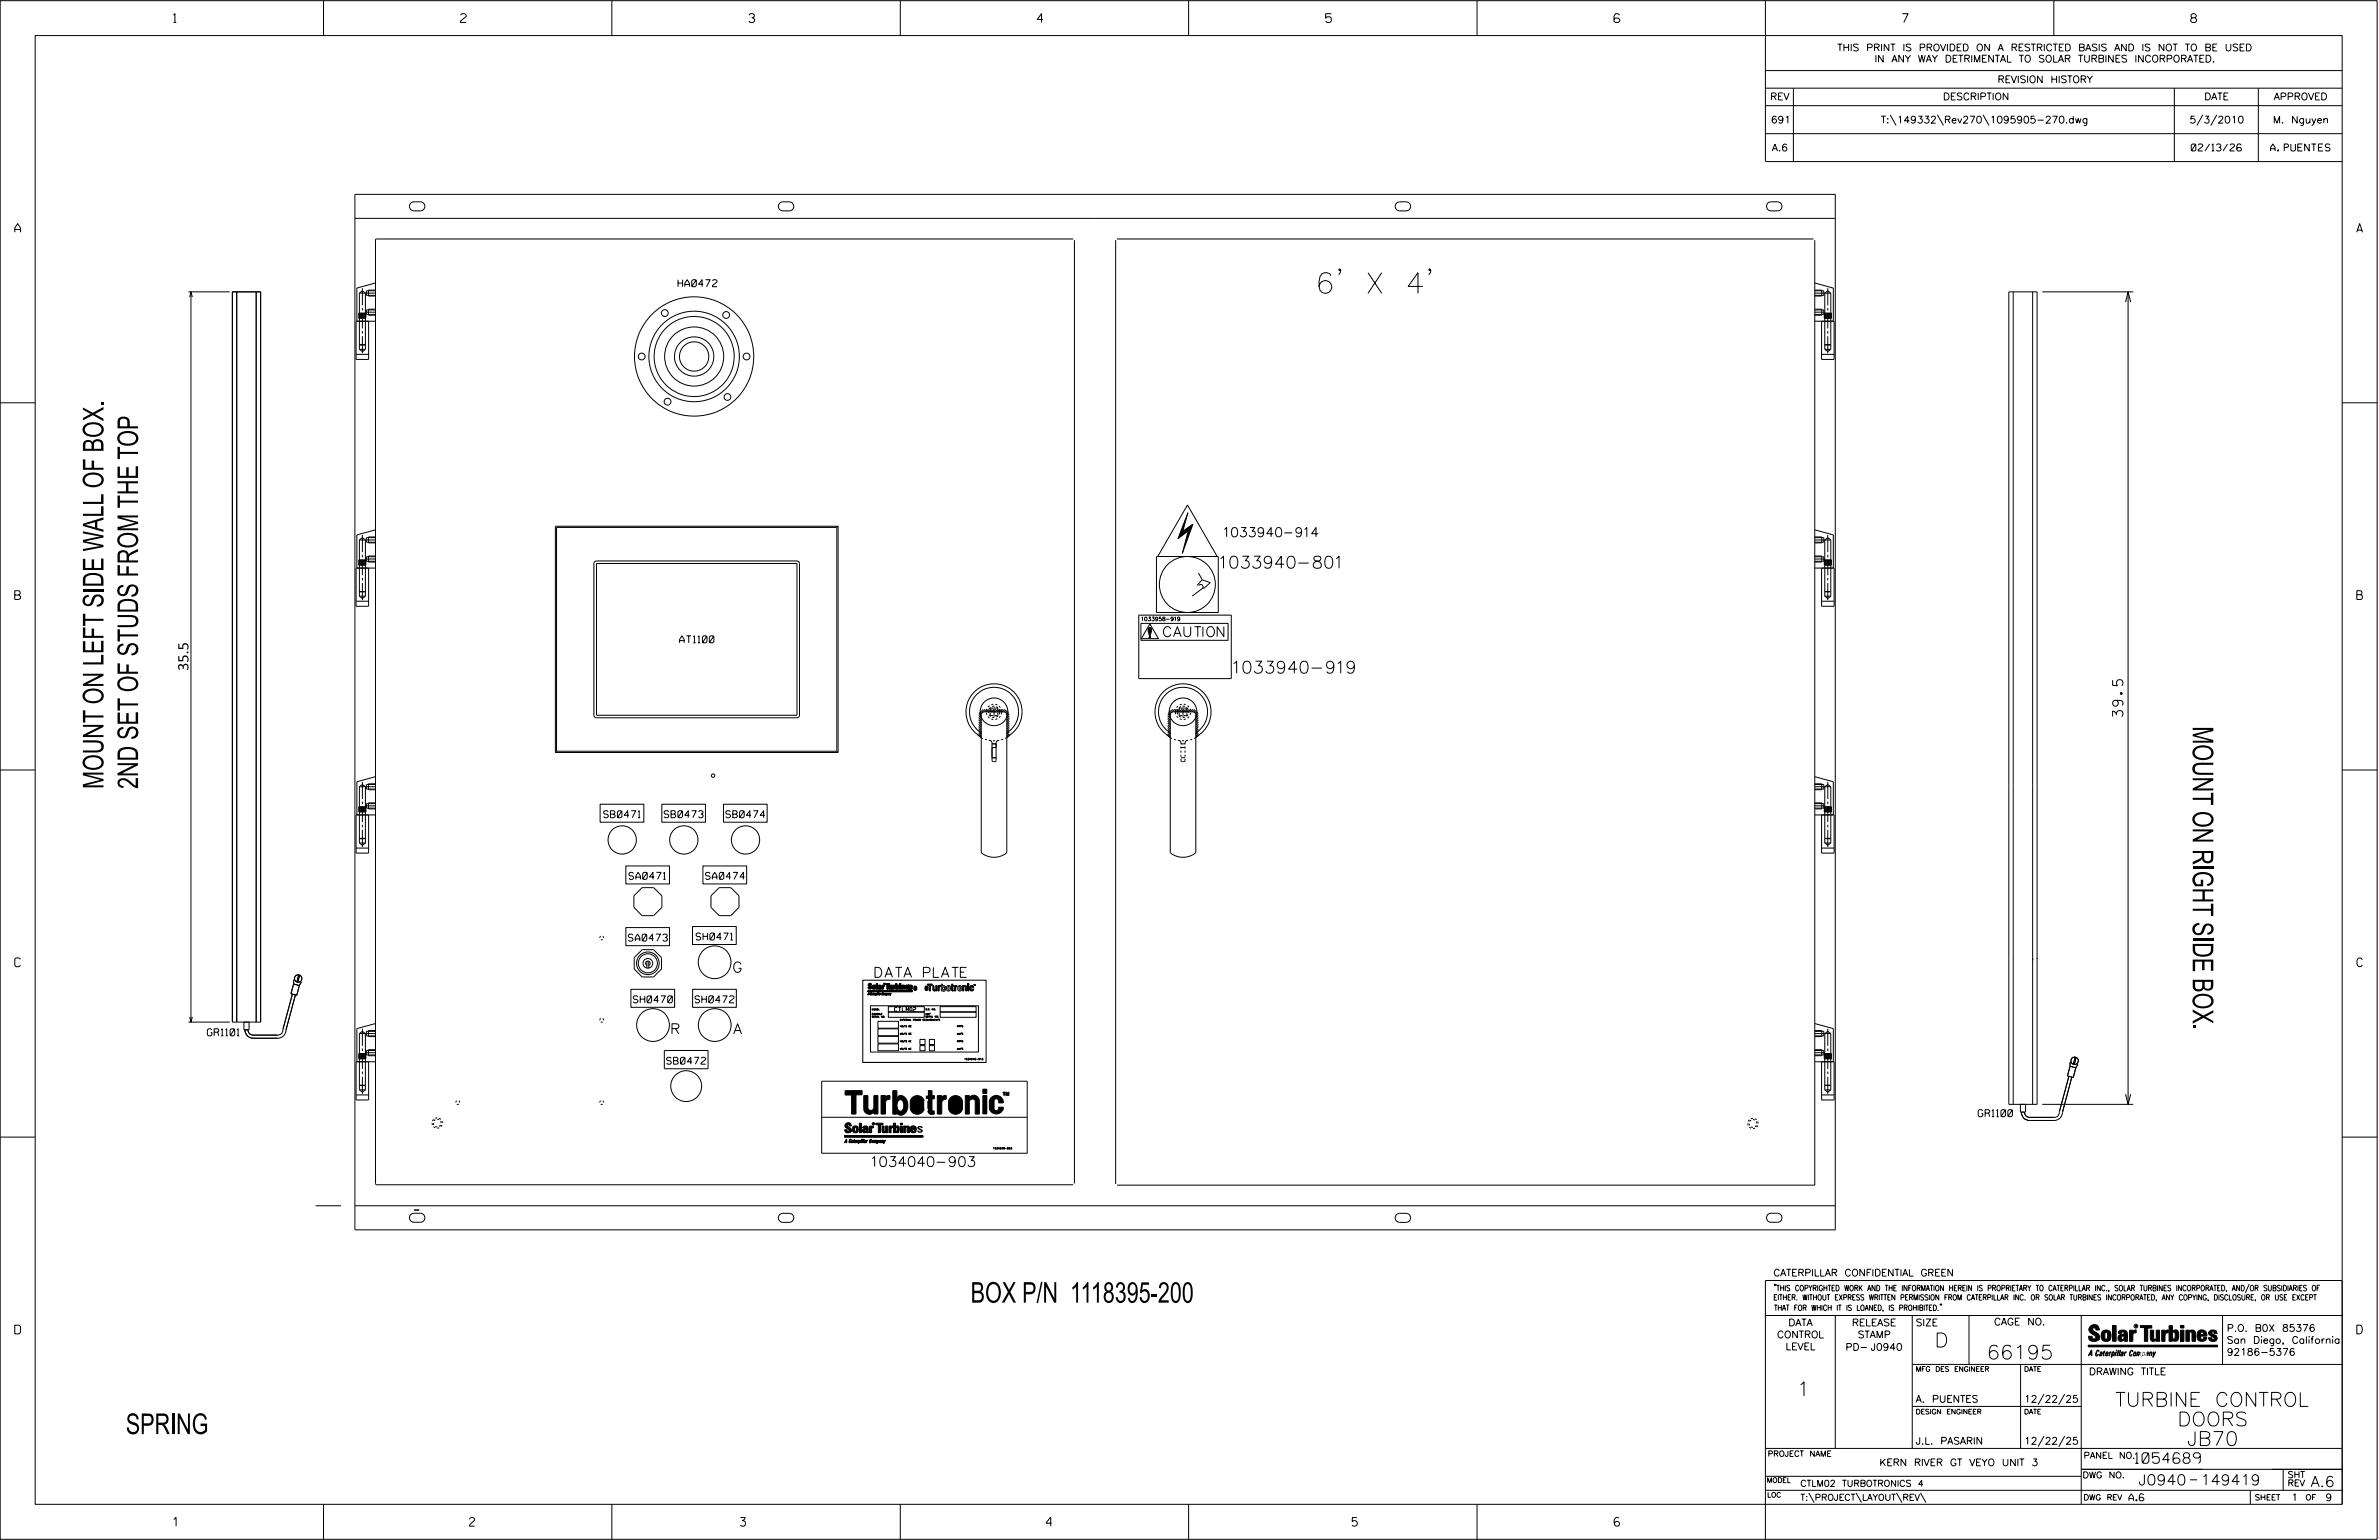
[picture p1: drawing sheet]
<svg xmlns="http://www.w3.org/2000/svg" width="864mm" height="559mm" viewBox="0 0 864 559" stroke-linecap="round" stroke-linejoin="round" font-family="sans-serif">
<defs><g id="words">
<g font-size="7.5">
<text x="477.4" y="106.4">6' X 4'</text>
<text x="796" y="263.6" transform="rotate(90 796 263.6)">MOUNT ON RIGHT SIDE BOX.</text>
<text x="37.6" y="286.3" transform="rotate(-90 37.6 286.3)">MOUNT ON LEFT SIDE WALL OF BOX.</text>
<text x="50.1" y="286.3" transform="rotate(-90 50.1 286.3)">2ND SET OF STUDS FROM THE TOP</text>
<text x="352.4" y="472.7">BOX P/N 1118395-200</text>
<text x="45.7" y="520.4">SPRING</text>
</g>
<g font-size="5.1">
<text x="702.3" y="488.8">D</text>
<text x="721.2" y="493.2">66195</text>
<text x="652.2" y="506.5">1</text>
<text x="767.8" y="510.3">TURBINE CONTROL</text>
<text x="790.4" y="517.4">DOORS</text>
<text x="793.9" y="524.5">JB70</text>
</g>
<g font-size="4.4">
<text x="443.1" y="206.2">1033940-801</text>
<text x="447.9" y="244.3">1033940-919</text>
</g>
<g font-size="3.8">
<text x="775.1" y="531">1054689</text>
<text x="776.3" y="538.9">J0940</text>
<text x="798.8" y="538.9">149419</text>
<text x="838.8" y="539.5">A.6</text>
</g>
<g font-size="3.7">
<text x="68.4" y="243.4" transform="rotate(-90 68.4 243.4)">35.5</text>
<text x="770.7" y="260" transform="rotate(-90 770.7 260)">39.5</text>
<text x="266.3" y="352.8">G</text>
<text x="244" y="375.2">R</text>
<text x="266.3" y="375.2">A</text>
</g>
<g font-size="3.6">
<text x="422.4" y="231">CAUTION</text>
<text x="317.6" y="354.6">DATA PLATE</text>
<text x="316.6" y="423.3">1034040-903</text>
</g>
<text font-size="3.4" x="444.5" y="194.8">1033940-914</text>
<g font-size="3.2">
<text x="63" y="8.2">1</text>
<text x="167.2" y="8.2">2</text>
<text x="271.8" y="8.2">3</text>
<text x="376.5" y="8.2">4</text>
<text x="481.2" y="8.2">5</text>
<text x="690.6" y="8.2">7</text>
<text x="795.3" y="8.2">8</text>
<text x="5.4" y="84.3">A</text>
<text x="855.5" y="84.3">A</text>
<text x="5.4" y="217.5">B</text>
<text x="855.6" y="217.5">B</text>
<text x="5.4" y="350.8">C</text>
<text x="855.6" y="350.8">C</text>
<text x="5.4" y="484">D</text>
<text x="855.6" y="484">D</text>
<text x="62.8" y="553.8">1</text>
<text x="170.4" y="553.8">2</text>
<text x="268.8" y="553.8">3</text>
<text x="379.8" y="553.8">4</text>
<text x="490.8" y="553.8">5</text>
<text x="585.9" y="553.8">6</text>
</g>
<g font-size="2.5">
<text x="666.9" y="18.5">THIS PRINT IS PROVIDED ON A RESTRICTED BASIS AND IS NOT TO BE USED</text>
<text x="680.5" y="22.6">IN ANY WAY DETRIMENTAL TO SOLAR TURBINES INCORPORATED.</text>
<text x="725.1" y="30">REVISION HISTORY</text>
<text x="642.6" y="36.3">REV</text>
<text x="705.3" y="36.3">DESCRIPTION</text>
<text x="800.2" y="36.3">DATE</text>
<text x="825.4" y="36.3">APPROVED</text>
<text x="642.9" y="44.7">691</text>
<text x="682.8" y="44.7">T:\149332\Rev270\1095905-270.dwg</text>
<text x="794.8" y="44.7">5/3/2010</text>
<text x="825.1" y="44.7">M. Nguyen</text>
<text x="643.2" y="54.8">A.6</text>
<text x="795.4" y="54.8">02/13/26</text>
<text x="824.2" y="54.8">A. PUENTES</text>
<text x="246.1" y="104">HA0472</text>
<text x="246.7" y="233.3">AT1100</text>
<text x="219.1" y="296.7">SB0471</text>
<text x="241.1" y="296.7">SB0473</text>
<text x="263.5" y="296.7">SB0474</text>
<text x="228.3" y="319.1">SA0471</text>
<text x="256.1" y="319.1">SA0474</text>
<text x="228.1" y="341.5">SA0473</text>
<text x="252.7" y="341.1">SH0471</text>
<text x="229.9" y="363.9">SH0470</text>
<text x="252.3" y="363.9">SH0472</text>
<text x="75.3" y="375.9">GR1101</text>
<text x="242" y="386.2">SB0472</text>
<text x="718.1" y="405.2">GR1100</text>
<text x="643.8" y="463">CATERPILLAR CONFIDENTIAL GREEN</text>
<text x="645.1" y="485.5">CONTROL</text>
<text x="649.2" y="481.1">DATA</text>
<text x="672.3" y="481.1">RELEASE</text>
<text x="674.4" y="485.5">STAMP</text>
<text x="695.4" y="481.1">SIZE</text>
<text x="723.8" y="480.8">CAGE NO.</text>
<text x="808.4" y="483.1">P.O. B0X 85376</text>
<text x="648.2" y="489.8">LEVEL</text>
<text x="669.9" y="490">PD- J0940</text>
<text x="808.4" y="487.5">San Diego, California</text>
<text x="808.4" y="491.8">92186-5376</text>
<text x="758.3" y="498.9">DRAWING TITLE</text>
<text x="695.4" y="508.9">A. PUENTES</text>
<text x="734.8" y="508.9">12/22/25</text>
<text x="695.4" y="524.1">J.L. PASARIN</text>
<text x="734.8" y="524.1">12/22/25</text>
<text x="682.2" y="531.9">KERN RIVER GT VEYO UNIT 3</text>
<text x="772.8" y="544.6">A.6</text>
<text x="831.8" y="544.6">1</text>
<text x="844.2" y="544.6">9</text>
</g>
<g font-size="2.3">
<text x="756.4" y="529.2">PANEL NO.</text>
<text x="653.5" y="539.4">CTLM02 TURBOTRONICS 4</text>
<text x="756" y="536.3">DWG NO.</text>
<text x="830.4" y="539.3">REV</text>
<text x="830.4" y="536.2">SHT</text>
<text x="653.5" y="544.5">T:\PROJECT\LAYOUT\REV\</text>
</g>
<g font-size="2">
<text x="643.8" y="468.4">&quot;THIS COPYRIGHTED WORK AND THE INFORMATION HEREIN IS PROPRIETARY TO CATERPILLAR INC., SOLAR TURBINES INCORPORATED, AND/OR SUBSIDIARIES OF</text>
<text x="643.8" y="471.8">EITHER. WITHOUT EXPRESS WRITTEN PERMISSION FROM CATERPILLAR INC. OR SOLAR TURBINES INCORPORATED, ANY COPYING, DISCLOSURE, OR USE EXCEPT</text>
<text x="644" y="475.6">THAT FOR WHICH IT IS LOANED, IS PROHIBITED.&quot;</text>
<text x="641.7" y="528.5">PROJECT NAME</text>
<text x="756.3" y="544.3">DWG REV</text>
<text x="818.5" y="544.3">SHEET</text>
<text x="836.9" y="544.3">OF</text>
</g>
<g font-size="1.8">
<text x="695.4" y="497.6">MFG DES ENGINEER</text>
<text x="734.8" y="497.6">DATE</text>
<text x="695.4" y="513.1">DESIGN ENGINEER</text>
<text x="734.8" y="513.1">DATE</text>
<text x="641.3" y="538">MODEL</text>
<text x="641.5" y="543.3">LOC</text>
</g>
<g font-size="1.4">
<text x="414.4" y="225.3">1033958-919</text>
<text x="324.7" y="366.9">CTLM02</text>
</g>
<text font-size=".9" x="775.1" y="481.7">R</text>
<g font-size=".6">
<text x="316.5" y="366.6">MODEL</text>
<text x="316.5" y="368.2">CONSOLE</text>
<text x="316.5" y="369.2">SERIAL NO.</text>
<text x="326.7" y="370.4">EXTERNAL POWER REQUIREMENTS</text>
<text x="336" y="366.5">S.O. NO.</text>
<text x="336" y="369.2">SERIAL NO.</text>
<text x="326.7" y="372.7">VOLTS DC</text>
<text x="326.7" y="375.4">VOLTS DC</text>
<text x="347.4" y="372.7">AMPS</text>
<text x="347.4" y="375.4">AMPS</text>
<text x="326.7" y="380.9">VOLTS AC</text>
<text x="347.4" y="380.9">AMPS</text>
<text x="350" y="384.6">1034040-916</text>
<text x="360.5" y="417">1034040-903</text>
</g>
<text font-size=".5" x="316.8" y="408">R</text>
</g></defs>
<g fill="none" stroke="#000" stroke-width=".36">
<path d="M.1 .2h862.8v558.4h-862.8zM12.8 12.9h837.4v533h-837.4zM117.4 .2v12.7M222.1 .2v12.7M326.8 .2v12.7M431.5 .2v12.7M536.2 .2v12.7M587.9 5.5l-.5-.5h-1l-.5 1v1.7l.5 .4h1l.6-.4v-.6l-.6-.5h-1l-.5 .5M640.9 .2v58.4h209.3M745.6 .2v12.7M640.9 25.6h209.3M640.9 32h209.3"/>
<path d="M640.9 38.3h209.3M651 32v26.6M789.3 32v26.6M819.8 32v26.6M640.9 48.5h209.3M686.2 41.7l2.1 3.8M703.3 41.7l2.2 3.8M719.9 41.7l2.1 3.8M799.6 41.7l-2.1 3.8M804.7 41.7l-2.2 3.8M128.8 70.5h537.4v375.8h-537.4zM128.8 79.2h537.4"/>
<path d="M149.1 73.7l.9-.4 2.6-.1a1.64 1.64 0 0 1 1.6 1.7 1.64 1.64 0 0 1-1.6 1.6h-2.3a1.65 1.65 0 0 1-1.5-1 1.65 1.65 0 0 1 .3-1.8zM283 73.7l.9-.4 2.6-.1a1.64 1.64 0 0 1 1.6 1.7 1.64 1.64 0 0 1-1.6 1.6h-2.3a1.62 1.62 0 0 1-1.5-1 1.62 1.62 0 0 1 .3-1.8zM506.9 73.7l.9-.4 2.6-.1a1.64 1.64 0 0 1 1.7 1.7 1.64 1.64 0 0 1-1.7 1.6h-2.3a1.63 1.63 0 0 1-1.5-1 1.63 1.63 0 0 1 .3-1.8zM641.7 73.7l.9-.4 2.6-.1a1.64 1.64 0 0 1 1.7 1.7 1.64 1.64 0 0 1-1.7 1.6h-2.3a1.67 1.67 0 0 1-1.5-1 1.67 1.67 0 0 1 .3-1.8zM389.6 86.7h-252.9l-.4 .4 .1 342.6 .4 .2h252.8M390 87.1v342.3M405 87.1v342.5M405.4 86.7h252.9M486.7 97.9l-.4 .3-.3-.3 .3-.4a1.36 1.36 0 0 1-.3 2.2M519.4 97.9l-.4 .3-.4-.3 .4-.4 .4 .4v.7l-.8 1.1M658.8 87.1v342.9h-253.4M68.4 105.9h15"/>
<path d="M68.9 107.8l.4-1.9 .5 1.9M69.3 105.9v265M84.3 105.9h10.3v265h-10.3zM85.9 105.9v265M93 105.9v265M130.2 113.6h2.6v1.9h-2.6zM130.2 114.4h2.6M130.2 114.7h2.6M130.5 106.4l1.1-.9 1 .9v20.4M130.5 106.4v20.4M130.5 106.4h5.8M130.7 113.6v.8"/>
<path d="M130.7 114.7v.8M130.9 113.6v.8M130.9 114.7v.8M131.2 113.6v.8M131.2 114.7v.8M131.4 113.6v.8M131.4 114.7v.8M131.6 104.6v6.2M131.6 111.7v.9M131.6 113.6v5.6M131.7 113.6v.8M131.7 114.7v.8"/>
<path d="M131.9 113.6v.8M131.9 114.7v.8M132.1 113.6v.8M132.1 114.7v.8M132.4 113.6v.8M132.4 114.7v.8M132.6 113.6v.8M132.6 114.7v.8M132.6 113.3h3.7M133.8 116.6v13.8h-4.5v-13.8h7M136.3 105.3h-2.6v2.1h2.6M136.3 105.5h-3.3v1.7h3.3"/>
<path d="M136.3 112.2h-2.6v2.2h2.6M136.3 112.5h-3.3v1.6h3.3M136.3 102.7l-6.8 1.8v12.1M658.8 102.7l6.7 1.8v12.1M658.8 116.6h7v13.8h-4.6v-13.8M658.8 106.4h5.8M658.8 105.3h2.5v2.1h-2.5M658.8 105.5h3.3v1.7h-3.3M658.8 112.2h2.5v2.2h-2.5M658.8 112.5h3.3v1.6h-3.3M658.8 113.3h3.6M662.2 113.6h2.6v1.9h-2.6z"/>
<path d="M662.2 114.4h2.6M662.2 114.7h2.6M662.5 113.6v.8M662.5 114.7v.8M662.7 113.6v.8M662.7 114.7v.8M662.9 113.6v.8M662.9 114.7v.8M663.2 113.6v.8M663.2 114.7v.8M663.4 113.6v.8M663.4 114.7v.8"/>
<path d="M663.5 104.6v6.2M663.5 111.7v.9M663.5 113.6v5.6M663.6 113.6v.8M663.6 114.7v.8M663.9 113.6v.8M663.9 114.7v.8M664.1 113.6v.8M664.1 114.7v.8M664.4 113.6v.8M664.4 114.7v.8M664.6 106.4l-1.1-.9-1.1 .9v20.4"/>
<path d="M664.6 106.4v20.4M729.2 105.9h10.3v294.8h-10.3zM730.8 105.9v294.8M737.9 105.9v294.8M741.4 105.9h33M771.6 109.6l.9-3.7 1 3.7M772.5 105.9v294.8M129.3 128.6h4.5M130.5 125.1h2.1zM130.5 126.8h2.1M131.6 120.1v.9M131.6 122v6.2"/>
<path d="M132.6 126.8l-1 .8-1.1-.8M661.2 128.6h4.6M662.4 125.1h2.2zM662.4 126.8h2.2M662.4 126.8l1.1 .8 1.1-.8M663.5 120.1v.9M663.5 122v6.2M.1 146.2h12.7M850.2 146.2h12.7M130.5 195.9l1.1-.8 1 .8v20.4M130.5 195.9v20.4M130.5 195.9h5.8"/>
<path d="M131.6 194.1v6.2M136.3 194.8h-2.6v2.2h2.6M136.3 195.1h-3.3v1.6h3.3M136.3 192.3l-6.8 1.8v12M303.8 191.4v81.2M303.8 191.4h-101.8v81.2M304.2 191l-.4 .4M304.2 191v82.1M304.2 191h-102.6v82.1M431.1 183.2l10.8 18.7h-21.6zM431.2 186l-1.8 6.8 3.6-2.6-3.8 10.6 2.1-8.2-3.7 2.9zM658.8 192.3l6.7 1.8v12"/>
<path d="M658.8 194.8h2.5v2.2h-2.5M658.8 195.1h3.3v1.6h-3.3M658.8 195.9h5.8M663.5 194.1v6.2M664.6 195.9l-1.1-.8-1.1 .8v20.4M664.6 195.9v20.4M129.3 218.2h4.5M130.2 203.2h2.6v1.9h-2.6zM130.2 204h2.6M130.2 204.3h2.6M130.5 214.6h2.1zM130.5 216.3h2.1"/>
<path d="M130.7 203.2v.8M130.7 204.3v.8M130.9 203.2v.8M130.9 204.3v.8M131.2 203.2v.8M131.2 204.3v.8M131.4 203.2v.8M131.4 204.3v.8M131.6 201.3v.9M131.6 203.2v5.5M131.6 209.7v.9M131.6 211.6v6.2"/>
<path d="M131.7 203.2v.8M131.7 204.3v.8M131.9 203.2v.8M131.9 204.3v.8M132.1 203.2v.8M132.1 204.3v.8M132.4 203.2v.8M132.4 204.3v.8M132.6 203.2v.8M132.6 204.3v.8M132.6 202.8h3.7M132.6 216.3l-1 .9-1.1-.9"/>
<path d="M133.8 206.1v13.9h-4.5v-13.9h7M136.3 201.8h-2.6v2.1h2.6M136.3 202h-3.3v1.7h3.3M215.9 203.8l.6-.2h72.8l.7 .2 .2 .7v55l-.2 .7-.7 .3h-72.8l-.6-.3-.3-.7v-55zM216.5 204.5h72.8v55h-72.8zM419.8 201.9h22.4v20.3h-22.4zM435 207.9l1.4 2.5M435.2 212.5a.85 .85 0 0 1 1.3-.2 .85 .85 0 0 1-.1 1.3l-3.6 2.7M436.4 210.4l2.9 1-2.3 2.1-.4-.1M436.4 210.4l-1.8 2M658.8 206.1h7v13.9h-4.6v-13.9M658.8 201.8h2.5v2.1h-2.5"/>
<path d="M658.8 202h3.3v1.7h-3.3M658.8 202.8h3.6M661.2 218.2h4.6M662.2 203.2h2.6v1.9h-2.6zM662.2 204h2.6M662.2 204.3h2.6M662.4 214.6h2.2zM662.4 216.3h2.2M662.4 216.3l1.1 .9 1.1-.9M662.5 203.2v.8M662.5 204.3v.8M662.7 203.2v.8"/>
<path d="M662.7 204.3v.8M662.9 203.2v.8M662.9 204.3v.8M663.2 203.2v.8M663.2 204.3v.8M663.4 203.2v.8M663.4 204.3v.8M663.5 201.3v.9M663.5 203.2v5.5M663.5 209.7v.9M663.5 211.6v6.2M663.6 203.2v.8"/>
<path d="M663.6 204.3v.8M663.9 203.2v.8M663.9 204.3v.8M664.1 203.2v.8M664.1 204.3v.8M664.4 203.2v.8M664.4 204.3v.8M413.4 223.2h33.6v23h-33.6zM414.2 226.2h31.6v6.1h-31.6zM417.2 231.1l.3 .4M417.2 231.2h.1M417.2 231.1l.5 .2-.5 .1z"/>
<path d="M417.3 231.1l.3 .3M417.3 231.1v.3l.3-.3M417.3 231.1l.1 .1M417.4 231.1h.1M417.4 226.4l3.1 5.3h-6.2zM417.4 231.1l.3 .2M417.5 231.1l-.3 .3M417.5 231.1h.1M417.5 231.4v.1M417.5 231.3l.1 .1M417.6 231.1l-.1 .3M417.7 231.3l-.2 .1"/>
<path d="M417.7 231.2l-.2 .3M417.9 228.5l-1 .6M418.1 228.7l-.6 2.1h-.2l-.6-2.1M356.2 259.4l-.9 .9M356.4 258.8l1-.5h6.9l.7 .2 .4 .6 .1 50.1a6.7 6.7 0 0 1-9.3 0v-49.7zM356.9 257.4l-1.5 1.6M357.6 257.4l-2.3 2.3M358.1 258.7l.2 .7M358.2 257.4l-.9 .9M358.3 257.2l-.2 .7M358.8 257.9v.8M358.9 257.4l-.9 .9"/>
<path d="M359.1 259.4l.5 .5M359.2 256l-.5 .6M359.4 258.7v1h1.1M359.6 256.7l-.5 .5M359.6 257.4l-1 .9M360.2 257.4l-.9 .9M360.5 256.9h-1.1v1M360.6 255.6l-.7 .1M360.9 256.4v3.7M360.9 257.4l-1 .9M360.9 256.2l-.7 .1M361.2 256.9h1v1"/>
<path d="M361.3 255.6l.8 .2M361.5 257.4l-.9 .9M361.7 256.4l.6 .4M362.2 257.4l-.9 .9M362.2 258.7v1h-1M362.3 259.8l-.6 .4M362.7 256.2l.4 .6M362.7 257.4l.2 .9-.2 .9M362.8 257.4l-.9 .9M363.1 259.9l-.4 .5M363.5 257.4v1.8M363.5 257.4l-.9 .9"/>
<path d="M364.1 257.4l-.9 .9M364.8 257.4l-.9 .9M365.2 257.6l-.7 .7M365.7 257.8l-.7 .7M366 258.2l-.7 .6M366.2 258.6l-.8 .7M366.4 259.1l-.9 .9M366.4 259.7l-.9 .9M423.9 259.7l.9 .9M423.9 259.1l.9 .9M424.1 258.6l.8 .7M424.3 258.2l.7 .6"/>
<path d="M424.6 257.8l.7 .7M425 258.8l1-.5h6.9l.7 .2 .4 .6 .1 50.1a6.7 6.7 0 0 1-9.3 0v-49.7zM425.1 257.6l.7 .7M425.5 257.4l.9 .9M426.2 257.4l.9 .9M426.8 257.4l.9 .9M426.8 257.4v1.8M427.1 259.9l.5 .5M427.5 257.4l.9 .9M427.6 257.4l-.2 .9 .2 .9M427.6 256.2l-.5 .6M428 259.8l.6 .4"/>
<path d="M428.1 258.7v1h1M428.1 257.4l.9 .9M428.6 256.4l-.6 .4M428.8 257.4l.9 .9M429 255.6l-.7 .2M429.1 256.9h-1v1M429.4 256.2l.7 .1M429.4 257.4l1 .9M429.4 256.4v3.7M429.7 255.6l.7 .1M429.8 256.9h1v1M430.1 257.4l.9 .9"/>
<path d="M430.7 257.4l1 .9M430.7 256.7l.5 .5M430.8 258.7v1h-1M431.1 256l.5 .6M431.2 259.4l-.5 .5M431.4 257.4l.9 .9M431.5 257.9v.8M432 257.2l.2 .7M432 257.4l1 .9M432.2 258.7l-.2 .7M432.7 257.4l2.3 2.3M433.4 257.4l1.5 1.6"/>
<path d="M434.1 259.4l.9 .9M.1 279.4h12.7M201.6 273h102.6M202 272.6h101.8M202 272.6l-.4 .4M303.8 272.6l.4 .4M354.8 266.5l2 1.5M356.2 263.3l-.9 1M356.2 264l-.9 .9M356.2 264.7l-.9 .9M356.2 265.3l-.9 .9M356.2 260.1l-.9 .9"/>
<path d="M356.2 260.7l-.9 1M356.2 261.4l-.9 .9M356.2 262l-.9 1M356.2 262.7l-.9 .9M356.2 267.3v.1a10.2 10.2 0 0 1-3.3-15.5 10.2 10.2 0 0 1 15.8 0 10.2 10.2 0 0 1-3.2 15.5M356.2 266l-.9 .9M356.2 266.6l-.5 .5M357.5 268.3l.7 .2M358.7 260l.5 .6M359 268.6l.7 .1M359.9 260.9l.7 .2M360.1 269.9h1.5z"/>
<path d="M360.1 271.3h1.5M360.1 275h1.5M360.2 260.3l.7 .1M360.5 268.8h.7M361.5 268.7h.1M362.1 260.8l-.8 .2M362.4 268.7l-.8 .7v6.5l-.5 .5-.9-.3-.1-6.5-.2-.5-.6-.4M362.7 268.6l-.8 .1M364.1 268.3l-.7 .2M366.3 265.3l-.6 .6-.2 .5M366.4 265.3a8.9 8.9 0 0 0 .7-13.3 8.9 8.9 0 0 0-13.3 .8 8.9 8.9 0 0 0 2.2 13.1l.2 .5M366.4 263l-.9 .9"/>
<path d="M366.4 263.6l-.9 1M366.4 264.3l-.9 .9M366.4 264.9l-.9 1M366.4 266.3l-.9 .9M366.4 265.6l-.9 .9M366.4 260.4l-.9 .9M366.4 261l-.9 .9M366.4 261.7l-.9 .9M366.4 262.3l-.9 .9M366.9 266.5l-2.1 1.5M423.4 266.5l2 1.5M423.9 263l.9 .9"/>
<path d="M423.9 263.6l.9 1M423.9 264.3l.9 .9M423.9 264.9l.9 1M423.9 266.3l.9 .9M423.9 265.6l.9 .9M423.9 260.4l.9 .9M423.9 261l.9 .9M423.9 261.7l.9 .9M423.9 262.3l.9 .9M423.9 265.3a8.9 8.9 0 0 1-.7-13.3 8.9 8.9 0 0 1 13.3 .8 8.9 8.9 0 0 1-2.2 13.1l-.2 .5M424 265.3l.6 .6 .2 .5M424.8 267.4a10.2 10.2 0 0 1-3.3-15.5 10.2 10.2 0 0 1 15.9 0 10.2 10.2 0 0 1-3.3 15.5"/>
<path d="M426.2 268.3l.7 .2M427.6 268.6l.7 .1M427.9 268.7a1.06 1.06 0 0 1 .8 1.4M428.3 260.8l.7 .2M428.7 275.3v.8l.5 .3 .9-.2 .1-.9M428.7 269.9h1.5M428.7 270.9v.7M428.7 272.4v.7M428.7 273.9v.7M428.7 275h1.5M428.7 271.3h1.5M429.1 268.8h.7"/>
<path d="M430.1 260.3l-.7 .1M430.1 268.7h.1M430.2 270.9v.7M430.2 272.4v.7M430.2 273.9v.7M430.4 260.9l-.7 .2M431 268.7a1.1 1.1 0 0 0-.8 1.4M431.3 268.6l-.7 .1M431.6 260l-.5 .6M432.8 268.3l-.8 .2M434.1 267.3h.1M434.1 263.3l.9 1"/>
<path d="M434.1 264l.9 .9M434.1 264.7l.9 .9M434.1 265.3l.9 .9M434.1 260.1l.9 .9M434.1 260.7l.9 1M434.1 261.4l.9 .9M434.1 262l.9 1M434.1 262.7l.9 .9M434.1 266l.9 .9M434.1 266.6l.5 .5M435.5 266.5l-2 1.5M850.2 279.4h12.7"/>
<path d="M130.2 292.7h2.6v1.9h-2.6zM130.2 293.5h2.6M130.2 293.8h2.6M130.5 285.5l1.1-.8 1 .8v20.4M130.5 285.5v20.4M130.5 285.5h5.8M130.7 292.7v.8M130.7 293.8v.8M130.9 292.7v.8M130.9 293.8v.8M131.2 292.7v.8M131.2 293.8v.8"/>
<path d="M131.4 292.7v.8M131.4 293.8v.8M131.6 283.7v6.2M131.6 290.9v.9M131.6 292.7v5.6M131.6 299.3v.9M131.7 292.7v.8M131.7 293.8v.8M131.9 292.7v.8M131.9 293.8v.8M132.1 292.7v.8M132.1 293.8v.8"/>
<path d="M132.4 292.7v.8M132.4 293.8v.8M132.6 292.7v.8M132.6 293.8v.8M132.6 292.4h3.7M133.8 295.7v13.9h-4.5v-13.9h7M136.3 284.4h-2.6v2.2h2.6M136.3 284.7h-3.3v1.6h3.3M136.3 291.3h-2.6v2.2h2.6M136.3 291.6h-3.3v1.6h3.3M136.3 281.8l-6.8 1.9v12M217.8 291.8h15.9v6.5h-15.9z"/>
<path d="M240.2 291.8h15.9v6.5h-15.9zM262.6 291.8h15.9v6.5h-15.9zM658.8 295.7h7v13.9h-4.6v-13.9M658.8 281.8l6.7 1.9v12M658.8 284.4h2.5v2.2h-2.5M658.8 291.3h2.5v2.2h-2.5M658.8 284.7h3.3v1.6h-3.3M658.8 291.6h3.3v1.6h-3.3M658.8 285.5h5.8M658.8 292.4h3.6M662.2 292.7h2.6v1.9h-2.6zM662.2 293.5h2.6"/>
<path d="M662.2 293.8h2.6M662.5 292.7v.8M662.5 293.8v.8M662.7 292.7v.8M662.7 293.8v.8M662.9 292.7v.8M662.9 293.8v.8M663.2 292.7v.8M663.2 293.8v.8M663.4 292.7v.8M663.4 293.8v.8M663.5 283.7v6.2"/>
<path d="M663.5 290.9v.9M663.5 292.7v5.6M663.5 299.3v.9M663.6 292.7v.8M663.6 293.8v.8M663.9 292.7v.8M663.9 293.8v.8M664.1 292.7v.8M664.1 293.8v.8M664.4 292.7v.8M664.4 293.8v.8M664.6 285.5l-1.1-.8-1.1 .8v20.4"/>
<path d="M664.6 285.5v20.4M129.3 307.7h4.5M130.5 304.2h2.1zM130.5 305.9l1.1 .8 1-.8M130.5 305.9h2.1M131.6 301.1v6.2M227.2 314.2h15.8v6.5h-15.8zM255.2 314.2h15.8v6.5h-15.8zM661.2 307.7h4.6M662.4 304.2h2.2zM662.4 305.9h2.2M663.5 301.1v6.2"/>
<path d="M664.6 305.9l-1.1 .8-1.1-.8M218.1 339.7l-.4 .6M218.8 339.7l.3 .6M227.2 336.6h15.8v6.5h-15.8zM251.4 336.2h15.9v6.5h-15.9zM106.6 357l2.1 .6-1 3.5-2.1-.5zM106.7 355.5l-.2 1.7M108.4 353.8l-.6 2.5M108.8 353.8l-.7 2.6M109.4 356.2l-.8 1.6M218.1 341h.7M229 359h15.9v6.5h-15.9z"/>
<path d="M234.8 350.3a.83 .83 0 0 1-.3-1.3 .83 .83 0 0 1 1.3 0 .83 .83 0 0 1-.3 1.3M234.8 348.8v2.5M235.5 348.8v2.5M251.4 359h15.9v6.5h-15.9zM313.2 355.7h44.8v29.8h-44.8zM315 359.6h16.2v.2h-16.2zM315 359.5h16.3v.3h-16.3zM315.1 359.5h16.2v.3h-16.2zM315.1 359.6h16.2M315.2 357l.6-.2 .5 .2 .1 .4-.6-.2-.2 .2 .1 .2a.72 .72 0 0 1 .7 .4 .72 .72 0 0 1-.2 .8l-1-.1-.1-.5h.4l.3 .4 .2-.2-.1-.3a.76 .76 0 0 1-.7-1.1zM317.2 358.7l.2-.5-.2-.7 .3 .1 .4 .6-.2 .6-.5 .2M317.3 358.6v-1.2l.5 .2 .1 .5-.1 .6-.5 .2"/>
<path d="M318.1 357h.4v2h-.4zM318.1 356.9h.4v1.9h-.4zM318.8 357.8l1-.1 .1 1.3h-.4l-.1-1.2-.7 .2zM318.9 357.5l.9 .1 .2 1.2h-.4l-.1-1.1-.7 .2zM319.5 358.5l-.4 .2 .4-.6h-.6l-.2 .6 .2 .3 .6-.3M319.5 358.4l-.3 .2 .3-.6h-.5l-.3 .4 .2 .4 .7-.2M320.2 357.6l.4 .2 .4-.3v.4l-.4 .1v1h-.4zM320.2 357.5l.4 .1 .4-.2-.4 .7v.7h-.4zM320.9 357l.2-.1-.2-.1v.3M321 357l.1 .1M321.5 357h1.4v.3h-.5v1.7h-.4v-1.7h-.5zM321.5 356.9h1.5v.3h-.5v1.6h-.5v-1.6h-.5z"/>
<path d="M322.7 357.6h.5l.1 1.1 .2-1.1h.4v1.4l-1-.1zM322.8 357.5h.4l.2 1.1 .1-1.1h.5v1.3h-1.1zM324.2 357.6l.4 .2 .4-.3v.4l-.4 .1v1h-.4zM324.2 357.5l.4 .1 .4-.2v.4l-.3 .2v.8h-.5zM325.1 357h.4v2h-.4zM325.2 356.9h.4l-.1 1.9h-.3zM325.5 357.7l.6-.2 .2 .3-.2 1.1-.6-.1v-.4l.2 .3 .2-.5-.2-.4-.2 .2zM325.6 357.6l.5-.2 .2 .2-.1 1.2-.7-.1 .4-.6zM326.5 357h.5v.3h-.5zM326.5 357.6h.5v1.4h-.5zM326.6 357.5h.4v1.3h-.4zM326.6 356.9h.4v.3h-.4z"/>
<path d="M327.2 357.6h1.1l.1 1.4h-.4l-.1-1.2-.2 .1v1.1h-.5zM327.3 357.5h1l.1 1.3h-.4l-.1-1.1-.2 .1v1h-.4zM328.8 357.6l.4-.1-.1 1.2 .7-.2a.71 .71 0 0 1-1.1 .3 .71 .71 0 0 1 .1-1.2zM328.8 357.5l.4-.1-.1 1.2 .8-.2a.73 .73 0 0 1-1.2 .3 .73 .73 0 0 1 .1-1.2zM329.2 357.5a.56 .56 0 0 1 .6 .8h-.8v-.2h.4zM329.2 357.4l.6 .3 .1 .5h-.9v-.2h.5zM330.1 357.6l.9-.1 .2 .4-.7-.1 .7 .5a.57 .57 0 0 1-.5 .6 .57 .57 0 0 1-.6-.5l.7 .1-.7-.5zM330.2 357.6h.8l.2 .4-.8-.1 .8 .5a.58 .58 0 0 1-.5 .6 .58 .58 0 0 1-.6-.3l-.1-.2 .8 .1-.7-.5zM336.6 357.1h1.9v.4h-.7v2.1h-.5v-2.1h-.7zM337.8 358.5l-.5 .5M338.6 357.6h.5v1.3l.3 .3 .3-.2v-1.4h.4v2h-.4v-.3l-.4 .3-.5-.2zM340.5 357.6h.9v.4l-.5 .3v1.3h-.4z"/>
<path d="M341.4 357.6l-.9 1M341.7 357.1h.5v.8a.89 .89 0 0 1 1.2 .3 .89 .89 0 0 1-.3 1.2l-.4 .3-1-.1zM342.3 358.1a.54 .54 0 0 1 .6 .6 .54 .54 0 0 1-.6 .5l-.1-.5zM343.9 357.8h.9l.3 1.2a.76 .76 0 0 1-.8 .6 .76 .76 0 0 1-.7-.6v-.8zM344.2 358l.4 .2-.3 1-.2-.2zM344.6 359h.1M345.4 357.1h.5v.5h.2v.4h-.2l.2 1.6h-.5l-.2-.4v-1.2h-.2zM346.5 357.6h.9v.4l-.4 .3v1.3h-.5zM347.9 357.8h1l.2 .4v.8a.76 .76 0 0 1-.7 .6 .76 .76 0 0 1-.7-.6v-.8zM348.3 358l.4 .2v.8l-.3 .2-.2-.2zM348.7 359h-.1M349.4 357.6h.5v.3l.4-.3 .5 .2 .1 1.8h-.4v-1.4l-.3-.2-.3 .2v1.4h-.5z"/>
<path d="M350.9 358.2h.1M351.3 357.6h.5v2h-.5zM351.3 356.9h.5v.5h-.5zM351.8 358.3l-.5 .4M352 359h.1M352.6 359.6h.1M352.7 359.6h.1M353 359l.5-.2a.75 .75 0 0 1-.7 .8 .75 .75 0 0 1-.8-.6M353 359h.1M353 359l-.4 .2v-1.2l.9 .4a.75 .75 0 0 0-.7-.8 .75 .75 0 0 0-.8 .6v.8M353.4 357.3h.1M353.6 357.3v.3v-.3"/>
<path d="M353.7 357.3l.1 .3h.3l-.1-.3M353.8 357.3v.3M353.8 357.3l.2 .3v-.3M353.9 357.3v.2l.1-.2M353.9 357.3h-.5M354 357.3v.3M68.4 370.9h15M68.9 369l.4 1.9 .5-1.9M88.5 370.9v2.8h1.9v-2.8M106.2 360.7l-3.5 12.8a1.92 1.92 0 0 1-1.9 2.1h-8.9a1.87 1.87 0 0 1-1.9-1.9M107.2 361l-3.4 12.7a3 3 0 0 1-3 3h-8.9a3.1 3.1 0 0 1-3-3M130.5 375l1.1-.8 1 .8v20.5"/>
<path d="M130.5 375v20.5M130.5 375h5.8M131.6 373.3v6.2M136.3 373.9h-2.6v2.2h2.6M136.3 374.2h-3.3v1.7h3.3M136.3 371.4l-6.8 1.8v12.1M218.1 370.8h.7M218.1 369.6l-.4 .6M218.8 369.6l.3 .6M315.4 360.3l.1 .7h-.5zM315.4 360.4v.4h-.2zM315.4 360.2l.1 .7v-.2l-.5 .2z"/>
<path d="M315.4 360.3l.1 .4h-.3zM316 364.9h39.2v16.8h-39.2zM316 360.4h.3h-.2l-.2 .5 .4-.1-.3 .2zM316.2 360.2l.2 .1h-.3l-.1 .5 .3-.1-.2 .2zM316.5 360.8h.2zM316.5 360.8l.2-.1zM316.5 360.5l.3 .1-.3 .4zM316.6 360.4l.2 .1-.1 .4h-.3l.4-.4zM316.9 360.4l.2-.1-.1 .6zM317 360.4l-.1 .6zM317.3 360.5l.2 .1-.2 .4zM317.3 360.5h.3l-.3 .4z"/>
<path d="M317.2 360.7h.1M317.3 360.5l.2 .1zM317.7 360.5l-.1 .5zM317.7 360.4l-.1 .5zM318 360.5l.3 .2-.5 .5zM318.1 360.6l-.1 .4zM318.1 360.5v.4zM318.5 360.5l-.2 .5zM318.5 360.4l-.1 .5zM318.6 360.4h.1M318.6 360.3h.1M318.7 378.8h7.4v2.5h-7.4z"/>
<path d="M318.7 376.1h7.4v2.4h-7.4zM318.7 373.3h7.4v2.5h-7.4zM318.7 370.6h7.4v2.5h-7.4zM318.8 360.3l-.2 .7zM318.8 360.2l-.2 .7zM319 360.3l-.2 .7zM319.1 360.2l-.3 .7zM319.1 360.8l.2-.1zM319.2 360.8l-.1 .2zM319.2 360.5l.2 .1-.3 .4 .2-.3zM319.2 360.4l.2 .1-.1 .4h-.2l.3-.3zM319.6 360.5l.2 .1-.4 .4z"/>
<path d="M319.6 360.4h.2l-.3 .5zM320.3 360.3h.3l-.2 .1-.2 .4 .3-.1-.2 .3zM320.3 360.3l.3 .2-.3-.1-.1 .5 .3-.1-.2 .2zM320.7 360.6l.1 .4zM320.8 360.5h.2l-.2 .4zM320.8 360.5v.4zM321.2 360.5h.4l-.1 .5v-.5l-.2 .5v-.5l-.3 .5zM321.2 360.4h.5l-.1 .5v-.4l-.5 .4zM321.8 360.5l.3 .2-.4 .5zM321.9 360.4l.3 .1-.5 .6zM321.9 360.6v.4zM321.9 360.5v.4z"/>
<path d="M322.3 360.8l.2-.1zM322.3 360.5l.2 .1-.3 .4 .3-.3zM322.3 360.8l-.1 .2zM322.4 360.4l.2 .1-.1 .4-.3-.1 .3-.2zM322.5 365.3h13v1.8h-13zM322.5 367.3h13v1.8h-13zM322.7 360.5h.3l-.1 .5v-.5l-.3 .5zM322.8 360.4l.2 .1-.1 .4v-.4l-.2 .4zM323.1 360.5l.1 .4 .2-.4-.4 .7zM323.2 360.4v.4l.3-.4-.4 .7zM326.7 377.5l.2 .6 .2-.6M327.9 377.5v.6h.3"/>
<path d="M328.3 377.5h.3M328.4 377.5v.6M329.1 377.6h-.3l.3 .4h-.3M329.8 378.1l.2-.6 .2 .6M329.9 377.9h.3M330.8 377.7l-.3-.2-.2 .3 .2 .3 .3-.1M333.9 379.4h1.9v1.9h-1.9zM333.9 377.2h1.9v1.8h-1.9zM336.1 367.6v.6h.3v-.6M337 367.6v.6l-.3-.6v.6M337.3 367.6v.6M337.4 379.4h1.8v1.9h-1.8z"/>
<path d="M337.4 377.2h1.8v1.8h-1.8zM337.4 367.6h.4M337.6 367.6v.6M341.3 365.3h13v1.8h-13zM341.3 367.3h13v1.8h-13zM347.4 378.1l.2-.6 .2 .6M347.5 377.9h.3M348 378.1v-.6l.2 .6 .2-.6v.6M348.7 377.9l.3-.3-.3-.1v.6M349.6 377.6h-.4l.4 .4h-.4M658.8 371.4l6.7 1.8v12.1M658.8 373.9h2.5v2.2h-2.5"/>
<path d="M658.8 374.2h3.3v1.7h-3.3M658.8 375h5.8M663.5 373.3v6.2M664.6 375l-1.1-.8-1.1 .8v20.5M664.6 375v20.5M129.3 397.3h4.5M130.2 382.3h2.6v1.9h-2.6zM130.2 383.1h2.6M130.2 383.4h2.6M130.5 393.8h2.1zM130.5 395.5h2.1M130.7 382.3v.8"/>
<path d="M130.7 383.4v.8M130.9 382.3v.8M130.9 383.4v.8M131.2 382.3v.8M131.2 383.4v.8M131.4 382.3v.8M131.4 383.4v.8M131.6 380.4v1M131.6 382.3v5.6M131.6 388.8v.9M131.6 390.7v6.2M131.7 382.3v.8"/>
<path d="M131.7 383.4v.8M131.9 382.3v.8M131.9 383.4v.8M132.1 382.3v.8M132.1 383.4v.8M132.4 382.3v.8M132.4 383.4v.8M132.6 382.3v.8M132.6 383.4v.8M132.6 382h3.7M132.6 395.5l-1 .8-1.1-.8M133.8 385.3v13.8h-4.5v-13.8h7"/>
<path d="M136.3 380.9h-2.6v2.2h2.6M136.3 381.2h-3.3v1.6h3.3M165.8 399.5l-.3 .5M166.5 399.5l.4 .5M218.1 399.5l-.4 .5M218.8 399.5l.3 .5M241.2 381.2h15.8v6.6h-15.8zM298.3 392.3h74.6v26.2h-74.6zM306.8 395.7h6.1v1.6h-2.2v6.9h-1.6v-6.9h-2.3zM312.1 395.7l-3 3M313.2 385.5h44.8M313.5 397.5h1.6v4.3a1.09 1.09 0 0 0 1.2 1.1 1.09 1.09 0 0 0 .9-1.3v-4.1h1.5v6.7h-1.5v-.9a1.94 1.94 0 0 1-2.3 1 1.94 1.94 0 0 1-1.4-2.1z"/>
<path d="M319.8 397.5h1.7v.6l.8-.6h.8v1.4l-.8 .1-.8 .8v4.4h-1.7zM324.1 395.7h1.5v2.8a1.94 1.94 0 0 1 2-.9 1.94 1.94 0 0 1 1.6 1.6 4.1 4.1 0 0 1-1.8 5.4h-.8l-1.1-.7v.4h-1.4zM326.2 399.3a1.22 1.22 0 0 1 1.4 0 1.22 1.22 0 0 1 .5 1.4 1.65 1.65 0 0 1-1.7 2.4 2.97 2.97 0 0 1-.2-3.8zM335.2 399.5v2.8M335.5 399.5a2.62 2.62 0 0 0-2.5-2 2.62 2.62 0 0 0-2.6 2v2.9a2.61 2.61 0 0 0 2.6 1.9 2.61 2.61 0 0 0 2.5-1.9M336.8 395.7h1.5v1.8h.8v1.2h-.8v4.1l.3 .3h.5v1.1a1.51 1.51 0 0 1-2.3-1.2M336.8 399.5v2.8M340.3 397.5h1.6v.7l.5-.5 1.1-.2v1.4l-1.1 .3-.5 .6v4.4h-1.6zM345 398.4a2.61 2.61 0 0 1 4.4 1.1v2.9a2.61 2.61 0 0 1-2.5 1.9 2.61 2.61 0 0 1-2.6-1.9v-2.9zM346.3 398.9l.9-.1 .4 .4 .1 3.1a.81 .81 0 0 1-.8 .8 .81 .81 0 0 1-.8-.8v-2.8zM350.4 397.5h1.5v1a1.95 1.95 0 0 1 2.3-1 1.95 1.95 0 0 1 1.3 2.2v4.5h-1.5v-4.7a1.12 1.12 0 0 0-1.3-.6 1.12 1.12 0 0 0-.8 1.2v4.1h-1.5zM355.5 399.6h.1"/>
<path d="M356.8 395.2h1.4v1.6h-1.4zM356.8 397.5h1.4v6.7h-1.4zM357.2 397.5l-.4 .5M358.2 396.5l-.2 .3M359.8 398.3a2.55 2.55 0 0 1 2.8-.6 2.55 2.55 0 0 1 1.6 2.5h-1.7v-.6a.83 .83 0 0 0-.8-.9 .83 .83 0 0 0-.8 .9v2.6a.81 .81 0 0 0 .8 .8 .81 .81 0 0 0 .8-.8v-.5h1.7a2.58 2.58 0 0 1-2.2 2.5 2.58 2.58 0 0 1-2.8-1.8v-2.9zM364 396.3h1l-.4 .2v1h-.2v-1zM365.1 396.3h.3l.3 .9 .2-.9h.4v1.2h-.3v-.9l-.2 .9h-.3l-.2-.9v.9h-.2zM658.8 385.3h7v13.8h-4.6v-13.8M658.8 380.9h2.5v2.2h-2.5M658.8 381.2h3.3v1.6h-3.3M658.8 382h3.6M661.2 397.3h4.6"/>
<path d="M662.2 382.3h2.6v1.9h-2.6zM662.2 383.1h2.6M662.2 383.4h2.6M662.4 393.8h2.2zM662.4 395.5h2.2M662.4 395.5l1.1 .8 1.1-.8M662.5 382.3v.8M662.5 383.4v.8M662.7 382.3v.8M662.7 383.4v.8M662.9 382.3v.8M662.9 383.4v.8"/>
<path d="M663.2 382.3v.8M663.2 383.4v.8M663.4 382.3v.8M663.4 383.4v.8M663.5 380.4v1M663.5 382.3v5.6M663.5 388.8v.9M663.5 390.7v6.2M663.6 382.3v.8M663.6 383.4v.8M663.9 382.3v.8M663.9 383.4v.8"/>
<path d="M664.1 382.3v.8M664.1 383.4v.8M664.4 382.3v.8M664.4 383.4v.8M751 390.6l-3.4 12.7a1.94 1.94 0 0 1-1.9 2.1h-8.9a1.87 1.87 0 0 1-1.9-1.8M751.5 386.9l2 .6-.9 3.5-2.1-.6zM751.6 385.4l-.2 1.6M752.1 390.8l-3.4 12.8a3 3 0 0 1-3 3h-8.9a2.95 2.95 0 0 1-3-3.1M753.3 383.6l-.6 2.6M753.6 383.7l-.6 2.6M754.2 386.1l-.7 1.5M771.6 397l.9 3.7 1-3.7"/>
<path d="M.1 412.6h12.7M156.8 407.5l.2 .7M157.3 407.5l.2 .7M157.4 408.8l.6 .4M157.4 406.2l-.4 .6M158 408.7l.7 .2M158 406.3l-.5 .5M158.7 406.1l.7 .2M158.7 405.7l-.7 .1M159.4 409.2l-.7 .2M159.4 405.8l.6 .4M159.9 408.2l-.5 .5"/>
<path d="M159.9 406.8l.2 .7M160.4 408.2l-.4 .6M160.4 406.8l.2 .7M165.8 400.6h.7M218.1 400.6h.7M298.3 405.4h74.6M306.6 412.2h28.4v.4h-28.4zM307 407.8a1.28 1.28 0 0 1 1.8 0l.3 .8h-.8l-.1-.4-.6-.1a1.34 1.34 0 0 0 1.3 1.3l.2 .7a1.35 1.35 0 0 1-2.3 .6l-.2-.8h.8l.1 .5 .4 .1 .4-.4-.3-.3a1.31 1.31 0 0 1-1-2zM307.3 413.4l.1 1.3-.1-.4h-.5l-.2 .4zM307.3 413.5v.7h-.4zM308.4 413.6l.4-.3 .2 .2v.2l-.2-.3-.3 .2-.2 .8 .3 .1 .2-.2-.4 .4-.2-.3zM309.2 414.3l.3-.1-.3 .4z"/>
<path d="M309.3 413.8l.4 .1-.2 .8-.5-.1 .2-.4 .4-.1v-.3l-.4 .2zM310.1 413.6l.2 .2-.3 .9-.1-.9zM310.5 410.6l.3-.1 .1-.8-.4-1.1 .9 .3 .2 .9-.2 .9-.9 .4M310.6 413.8l.4 .1-.1 .3h-.4v.3l.4-.1-.3 .3zM310.7 413.8l.2 .3h-.4zM311.3 413.8l.3-.1-.5 1zM311.9 413.8h.2a.41 .41 0 0 1 .2 .5 .41 .41 0 0 1-.5 .2l-.2 .5zM312 407.6h.7v3.4h-.7zM312 413.9l.2 .2-.3 .5zM312.7 413.8l-.2 .9zM312.8 413.5h.1M313.2 413.4l-.3 1.3z"/>
<path d="M313.4 408.7l.4-.1a1.04 1.04 0 0 1 1.4 .8v1.6h-.7l-.1-2-1.2 .3zM313.6 413.4l-.3 1.3zM313.9 413.8h.4l-.2 .9-.4-.1 .2-.5h.3l-.1-.3-.3 .2zM313.9 414.2h.2l-.2 .4zM314.5 410.2l-.4 .4-.3-.1 .2-.6h.5v-.4l-1 .1a.83 .83 0 0 0 0 1.4l1-.3M314.6 413.8l.4-.1-.6 1zM315.7 408.6h.7v.3l.7-.3v.6l-.6 .1-.1 .4v1.3h-.7zM315.8 413.6l.6-.1v.2l-.2-.2-.3 .1-.2 .9 .5-.2-.4 .4-.2-.2zM316.7 413.9h.3l-.3 .7zM317.4 413.8h.8l-.2 .9v-.9l-.3 .9v-.9l-.5 .9zM317.9 407.6h2.6v.5h-.9v2.9h-.8v-2.9h-.9zM318.6 413.8l.5 .1-.1 .4-.7 .7z"/>
<path d="M318.7 413.9h.2l-.3 .7zM319.4 413.8h.4l-.1 .9-.5-.1 .5-.5-.1-.3-.3 .2zM319.4 414.2h.3l-.3 .4zM320.1 413.8h.5l-.2 .9v-.9l-.5 .9zM320.2 408.6h.7v1.6l.3 .4 .3-.1v-1.9h.8v2.4h-.8v-.3l-.6 .4-.5-.2zM320.9 413.8l.1 .7 .4-.7-.7 1.2zM322.7 408.6h.7v.3l.7-.3v.6l-.6 .2v1.6h-.8zM324.3 407.6h.8l-.1 3.4h-.7zM325.1 408.8a.87 .87 0 0 1 1.3 .1l-.2 2.1h-.9l-.3-.9 .4 .5a1.24 1.24 0 0 0 0-1.7l-.4 .5zM326.8 408.6h.8v2.4h-.8zM326.8 407.6h.8v.5h-.8zM328 408.6h.8v.2l.4-.2 .7 .1 .2 2.3h-.7l-.2-2-.4 .1v1.9h-.8z"/>
<path d="M330.6 408.9l.9-.3v.4a1.11 1.11 0 0 0 .1 1.6l.3-.4h.7a1.15 1.15 0 0 1-1.5 .8 1.15 1.15 0 0 1-.6-1.7zM331.5 408.5a1.08 1.08 0 0 1 1.1 1.4h-1.4v-.4h.7zM359.2 402.4h.1M361.3 404.2h.1M361.7 404.2h.1M362.5 402.3h.1M634.5 407.7l.1 .7M634.9 407.7l.2 .6M635 409l.6 .4M635 406.3l-.4 .6M635.6 408.9l.7 .1M635.6 406.4l-.5 .6"/>
<path d="M636.3 406.3l.7 .1M636.3 405.8l-.7 .1M637 405.9l.6 .4M637 409.4l-.7 .1M637.5 407l.3 .7M637.5 408.3l-.5 .6M638.1 406.9l.1 .8M638.1 408.4l-.5 .6M733.4 400.7v2.8h1.9v-2.8M734.9 403.5v.1M741.4 400.7h33M850.2 412.6h12.7"/>
<path d="M114.6 437.5h9.2M128.8 437.5h537.4M150.3 439.1h1.9M149.1 440.7l.9-.4 2.6-.1a1.64 1.64 0 0 1 1.6 1.7 1.64 1.64 0 0 1-1.6 1.6h-2.3a1.62 1.62 0 0 1-1.5-1 1.62 1.62 0 0 1 .3-1.8zM283 440.7l.9-.4h2.6a1.64 1.64 0 0 1 1.6 1.6 1.64 1.64 0 0 1-1.6 1.6h-2.3a1.65 1.65 0 0 1-1.5-1 1.65 1.65 0 0 1 .3-1.8zM506.9 440.7l.9-.4h2.6a1.64 1.64 0 0 1 1.7 1.6 1.64 1.64 0 0 1-1.7 1.6h-2.3a1.66 1.66 0 0 1-1.5-1 1.66 1.66 0 0 1 .3-1.8zM641.7 440.7l.9-.4 2.6-.1a1.64 1.64 0 0 1 1.7 1.7 1.64 1.64 0 0 1-1.7 1.6h-2.3a1.64 1.64 0 0 1-1.5-1 1.64 1.64 0 0 1 .3-1.8zM640.9 477.3h209.3M644.2 466.1l-.1 .4M644.7 466.1l-.2 .4M666.2 477.3v48.3M694.2 477.3v48.3"/>
<path d="M704.4 473.3l-.1 .4M704.8 473.3l-.1 .4M714.8 477.3v17.8M755.5 477.3v68.6M806.8 477.3v17.8M816.5 466l-1.4 3.1M850.2 464.6h-209.3v94M850.2 464.8v81.1M694.2 495.1h156M733.5 495.1v30.5M758.6 481.4a2.02 2.02 0 0 1 3.1-.1l.5 1.3h-1.3l-.2-.6-.4-.2-.6 .1-.1 .4 .4 .7a2.46 2.46 0 0 1 2.2 2.9 2.83 2.83 0 0 1-3.8 .3l-.3-1.3h1.3l.2 .7 .6 .3 .5-.2 .2-.5-.4-.6-1.9-1.2-.4-.9zM759.2 491.3h-.7l.7-1.2v1.9h.2l-.1-2.1-1.3 2.1 .5-.5h.7"/>
<path d="M761.3 490l.3-.2 .4 .3-.1 .3-.3-.4-.4 .3-.3 1.6h.4l.4-.5-.3 .6-.4 .1-.3-.4zM762.6 490.6l.5-.1-.1 1.4h-.9a.74 .74 0 0 1 .9-.8l-.3 .7-.5 .1 .2-.5 .6-.2v-.5l-.7 .2zM763 483.2a2.17 2.17 0 0 1 3.1 0l.3 1.4-.3 1.5a2.17 2.17 0 0 1-3.1 0l-.3-1.5zM763.6 490.5l.4-.4 .2 .6h-.3l-.3 .9 .2 .4-.3-.1zM764.1 483.7l.5-.4 .4 .3v2.2l-.4 .2-.5-.2zM764.6 491.1l.6 .2v-.7l-.4-.1-.4 .6-.1 .8h.6M764.6 491.1l-.1 .8h.4M764.6 482.6v.8M764.8 490.7l.4 .1v.3h-.6zM765 491.5l-.1 .4zM766 490.5l-.5 1.5zM766 490.8l.4-.3-.4 .4"/>
<path d="M766.9 481h1.3v5.7h-1.3zM767 490.8l.5 .1-.3 .8-.4 .2zM767.3 490.5h-.5l-.5 2M767.3 490.5a.8 .8 0 0 1 .2 1 .8 .8 0 0 1-.9 .4l-.1 .6M767.3 490.5l-.1 .2M768.1 490.5l-.4 1.5zM768.2 489.9h.3l-.1 .2h-.2zM769 489.9l-.5 2.1zM769.7 489.9l-.6 2.1zM770.1 491.4l.5-.3-.5 .8zM770.4 491.9h.1M770.6 491.1l.1-.4-.7 .2 .1-.3 .6-.1 .2 .3-.5 1.1"/>
<path d="M770.6 491.1a.74 .74 0 0 0-.8 .8h.6M771 484.8h-.7l-.3 .6 .4 .7 .5-.3 .1-2.4h-.8l-.1 .4h-1.2a1.71 1.71 0 0 1 1.8-1.3 1.71 1.71 0 0 1 1.6 1.4v2.8h-1.1l-.1-.6M771 484.2l-1.5 .1a1.41 1.41 0 0 0 0 2.4l.5 .1 1.1-.7M771.2 486.1h-.1M771.4 490.5l.1 .3 .4-.3-.9 1.5zM771.5 490.8h.1M773 482.7h1.2v.5l.5-.5 .7-.1v1h-.6l-.5 .4-.1 2.7h-1.2zM773.3 490.3l.6-.4 .4 .2-.1 .4-.3-.4a1.28 1.28 0 0 0-.5 1.8l.6-.4-.1 .4-.8 .1zM774.7 490.8l.5-.3a.88 .88 0 0 1 .2 .9 .88 .88 0 0 1-.7 .7l-.2-.2zM774.8 490.9h.5l-.3 1h-.3l-.2-.2zM775.2 490.5l-.1 .2M776.8 481h4.3v.9h-1.5v4.8h-1.3"/>
<path d="M776.8 490.6l-.8 .2v-.3l-.4 1.5 .8-1.3v1.3l.3-1.2M779.3 491.1h.4M779.6 490.5h.3l-.3 1.4M779.6 490.7h.2l-.1 .4M779.7 491.1l-.1 .4M779.7 491.1l-.4 .2M780.1 492l.4-1.5 .1 .3 .3-.3 .3 .2-.3 1.3v-1.3l-.7 1.3M780.6 482.7h1.2v2.7l.1 .4 .4 .3 .4-.7v-2.7h1.2l.1 4h-1.3v-.5l-1.1 .6-.7-.3-.3-.7zM781.6 492.5l1-2-.8 1.3-.2-1.3-.2 2M784.7 482.7h1.2v.5l.5-.5 .7-.1v1h-.5l-.6 .4-.1 2.7h-1.2zM787.4 481h1.2v2a1.4 1.4 0 0 1 2.2 .2l.1 1.4-.4 1.9-1.5 .1-.4-.5v-1l.5 .9 .5-.3v-2.1l-.5-.4-.5 .7v2.8h-1.2zM791.5 482.7h1.3v4h-1.3z"/>
<path d="M791.5 481h1.3v.9h-1.3zM793.5 482.7h1.3v.4l.7-.5 1.1 .2 .4 .6v3.3h-1.3l-.2-3.4-.7 .2v3.2h-1.3zM794.8 483.1h.1M797.7 483.2a1.92 1.92 0 0 1 2.4-.5 1.92 1.92 0 0 1 1 2.1h-2.3v.8l.6 .5 .5-.3v-.5h1.2a1.83 1.83 0 0 1-2.1 1.4 1.83 1.83 0 0 1-1.5-2.1zM798.8 484.2v.6M799.1 483.4h.6l.2 .8h-1.1zM804.6 482.9a1.84 1.84 0 0 0-2.9 .8 3.3 3.3 0 0 0 2.2 1.9l-.5 .5-.4-.3-.1-.4h-1.2l.1 .6a1.92 1.92 0 0 0 2.9 .4M804.9 483.8h-1.2l-.2-.6-.5 .1-.1 .3 .1 .3 1.8 .9M805.1 488.1h-47.1v.6h47.1M694.2 510.3h61.3M742 505.8l-2.2 3.9M749.5 505.8l-2.2 3.9"/>
<path d="M640.9 525.6h209.2M640.9 535.7h114.6M742 521.1l-2.2 3.8M749.5 521.1l-2.2 3.8M755.5 533.2h94.7M795 537h2.6M828.8 533.2v7.6M117.4 545.9v12.7M222.1 545.9v12.7M326.8 545.9v12.7M431.5 545.9v12.7M536.2 545.9v12.7"/>
<path d="M640.9 540.8h209.3M656.6 541.7l2 3.5M673.8 541.7l1.9 3.5M688.4 541.7l2 3.5M697.2 541.7l1.9 3.5M816.9 541v4.9M863.5 557.9h.1"/>
<circle cx="241.3" cy="113.6" r="1.23"/>
<circle cx="263.6" cy="114.3" r="1.23"/>
<circle cx="232.9" cy="129.4" r="1.23"/>
<circle cx="252" cy="129.4" r="7.1"/>
<circle cx="252" cy="129.4" r="5.3"/>
<circle cx="252" cy="129.4" r="16.4"/>
<circle cx="252" cy="129.4" r="14.5"/>
<circle cx="252" cy="129.4" r="10.7"/>
<circle cx="252" cy="129.4" r="21.7"/>
<circle cx="271" cy="129.4" r="1.24"/>
<circle cx="242.3" cy="145.8" r="1.23"/>
<circle cx="264.1" cy="144.1" r="1.22"/>
<circle cx="431" cy="212.1" r="10.2"/>
<circle cx="360.8" cy="258.3" r="5"/>
<circle cx="429.5" cy="258.3" r="5"/>
<circle cx="258.9" cy="281.5" r=".62"/>
<circle cx="225.9" cy="304.8" r="5.1"/>
<circle cx="248.2" cy="304.8" r="5.1"/>
<circle cx="270.6" cy="304.8" r="5.1"/>
<circle cx="235.2" cy="327.2" r="5.5"/>
<circle cx="263.2" cy="327.2" r="5.5"/>
<circle cx="108.2" cy="355.1" r="1.34"/>
<circle cx="235.2" cy="349.5" r="4.1"/>
<circle cx="235.2" cy="349.5" r="5.4"/>
<circle cx="235.2" cy="349.5" r="3.5"/>
<circle cx="235.2" cy="349.6" r="1.76"/>
<circle cx="259.4" cy="349.2" r="5.9"/>
<circle cx="321" cy="357" r=".25"/>
<circle cx="237" cy="371.9" r="5.9"/>
<circle cx="259.4" cy="371.9" r="5.9"/>
<circle cx="320.8" cy="360.8" r=".23"/>
<circle cx="327.5" cy="377.8" r=".27"/>
<circle cx="249.1" cy="394.1" r="5.6"/>
<circle cx="753.1" cy="384.9" r="1.34"/>
<circle cx="316.7" cy="414.3" r=".4"/>
<circle cx="317.1" cy="407.7" r=".44"/>
<circle cx="775.4" cy="481.2" r=".69"/>
</g>
<g fill="#000">
<path d="M318.1 356.9h.4v1.9h-.4zM326.6 357.5h.4v1.3h-.4zM326.6 356.9h.4v.3h-.4zM351.3 357.6h.5v2h-.5zM351.3 356.9h.5v.5h-.5zM318.5 360.4l-.1 .5zM318.8 360.2l-.2 .7zM319.1 360.2l-.3 .7zM356.8 395.2h1.4v1.6h-1.4zM312 407.6h.7v3.4h-.7zM312.7 413.8l-.2 .9zM313.2 413.4l-.3 1.3z"/>
<path d="M313.6 413.4l-.3 1.3zM326.8 408.6h.8v2.4h-.8zM326.8 407.6h.8v.5h-.8zM356.8 397.5h1.4v6.7h-1.4zM768.1 490.5l-.4 1.5zM768.2 489.9h.3l-.1 .2h-.2zM769 489.9l-.5 2.1zM769.7 489.9l-.6 2.1zM791.5 481h1.3v.9h-1.3zM791.5 482.7h1.3v4h-1.3zM758 488.1h47.1v.6h-47.1z"/>
<path d="M431.2 186l-1.8 6.8 3.6-2.6-3.8 10.6 2.1-8.2-3.7 2.9z" fill-rule="evenodd"/>
<path d="M417.2 231.1l.5 .2-.5 .1z" fill-rule="evenodd"/>
<path d="M416.9 227.7a.81 .81 0 0 1 1 0 .81 .81 0 0 1 .2 1l-.6 2.1h-.2l-.7-2.3z" fill-rule="evenodd"/>
<path d="M315.2 357l.6-.2 .5 .2 .1 .4-.6-.2-.2 .2 .1 .2a.72 .72 0 0 1 .7 .4 .72 .72 0 0 1-.2 .8l-1-.1-.1-.5h.4l.3 .4 .2-.2-.1-.3a.76 .76 0 0 1-.7-1.1z" fill-rule="evenodd"/>
<path d="M316.8 357.6l.5-.2-.2 1.1a.62 .62 0 0 0 .2-1l.5 .1v1.1l-.2 .1-.8-.1z" fill-rule="evenodd"/>
<path d="M318.8 358.2l.7-.2-.3 .4 .1 .2 .2-.2a.43 .43 0 0 1-.5 .5 .43 .43 0 0 1-.2-.7z" fill-rule="evenodd"/>
<path d="M318.9 357.5l.9 .1 .2 1.2h-.4l-.1-1.1-.7 .2z" fill-rule="evenodd"/>
<path d="M320.2 357.5l.4 .1 .4-.2-.4 .7v.7h-.4z" fill-rule="evenodd"/>
<path d="M321.5 356.9h1.5v.3h-.5v1.6h-.5v-1.6h-.5z" fill-rule="evenodd"/>
<path d="M322.8 357.5h.4l.2 1.1 .1-1.1h.5v1.3h-1.1z" fill-rule="evenodd"/>
<path d="M324.2 357.5l.4 .1 .4-.2v.4l-.3 .2v.8h-.5z" fill-rule="evenodd"/>
<path d="M325.2 356.9h.4l-.1 1.9h-.3z" fill-rule="evenodd"/>
<path d="M325.6 357.6l.5-.2 .2 .2-.1 1.2-.6-.1 .3-.6z" fill-rule="evenodd"/>
<path d="M327.3 357.5h1l.1 1.3h-.4l-.1-1.1-.2 .1v1h-.4z" fill-rule="evenodd"/>
<path d="M328.7 357.6l.5-.2-.1 1.2 .8-.2a.71 .71 0 0 1-1.1 .4 .71 .71 0 0 1-.1-1.2z" fill-rule="evenodd"/>
<path d="M329.2 357.4l.6 .3 .1 .5h-.8v-.2h.4z" fill-rule="evenodd"/>
<path d="M329.6 357.1h.5v.8a.89 .89 0 0 1 1.2 .3 .89 .89 0 0 1-.3 1.2l-.3 .3-1.1-.1z" fill-rule="evenodd"/>
<path d="M330.1 357.6l.9-.1 .2 .4-.7-.1 .7 .5a.57 .57 0 0 1-.5 .6 .57 .57 0 0 1-.6-.5l.7 .1-.7-.5z" fill-rule="evenodd"/>
<path d="M331.8 357.8h.9l.3 1.2a.76 .76 0 0 1-.8 .6 .76 .76 0 0 1-.7-.6v-.8z" fill-rule="evenodd"/>
<path d="M335.9 357.8h.9l.3 .4v.8a.76 .76 0 0 1-.8 .6 .76 .76 0 0 1-.7-.6v-.8z" fill-rule="evenodd"/>
<path d="M336.6 357.1h1.9v.4h-.7v2.1h-.5v-2.1h-.7z" fill-rule="evenodd"/>
<path d="M338.6 357.6h.5v1.3l.2 .3 .4-.3v-1.3h.4v2h-.4v-.3a.56 .56 0 0 1-.7 .3 .56 .56 0 0 1-.4-.6z" fill-rule="evenodd"/>
<path d="M340.5 357.6h.9v.4l-.5 .3v1.3h-.4z" fill-rule="evenodd"/>
<path d="M345.4 357.1h.5v.5h.2v.4h-.2v1.2h.2v.4l-.6-.3-.1-1.3h-.2z" fill-rule="evenodd"/>
<path d="M346.5 357.6h.9v.4l-.4 .3v1.3h-.5z" fill-rule="evenodd"/>
<path d="M349.4 357.6l.5 .2a.57 .57 0 0 1 .7-.2 .57 .57 0 0 1 .3 .6v1.4h-.4v-1.4l-.2-.2-.4 .2v1.4h-.5z" fill-rule="evenodd"/>
<path d="M352.2 357.9a.75 .75 0 0 1 .8-.2 .75 .75 0 0 1 .5 .7h-.5l-.2-.4-.3 .1 .1 1.1 .9-.4a.75 .75 0 0 1-.7 .8 .75 .75 0 0 1-.8-.6z" fill-rule="evenodd"/>
<path d="M353.4 357.3h.3l-.1 .3z" fill-rule="evenodd"/>
<path d="M353.8 357.3l.1 .2 .2-.2v.3l-.1-.3-.2 .3z" fill-rule="evenodd"/>
<path d="M315.4 360.2l-.4 .7 .2-.2 .3 .2zM315.4 360.3l.1 .4h-.3z" fill-rule="evenodd"/>
<path d="M316.2 360.2l.2 .1h-.3l-.1 .5 .3-.1-.2 .2z" fill-rule="evenodd"/>
<path d="M316.6 360.4l.2 .1-.4 .4h.3l.1-.4zM316.5 360.8l.2-.1z" fill-rule="evenodd"/>
<path d="M316.9 360.4l.2-.1-.1 .6z" fill-rule="evenodd"/>
<path d="M317.3 360.5v.4l.3-.4zM317.3 360.5l.2 .1z" fill-rule="evenodd"/>
<path d="M317.7 360.4l-.1 .5z" fill-rule="evenodd"/>
<path d="M318.1 360.4l-.2 .7 .4-.5zM318.1 360.6l.2-.1-.2 .4z" fill-rule="evenodd"/>
<path d="M319.2 360.4l.2 .2-.3 .3h.2l.1-.4zM319.1 360.8l.2-.1z" fill-rule="evenodd"/>
<path d="M319.6 360.4h.2l-.3 .5z" fill-rule="evenodd"/>
<path d="M320.3 360.3h.3l-.2 .1-.2 .4 .3-.1-.2 .3z" fill-rule="evenodd"/>
<path d="M320.8 360.5v.4l.2-.3zM320.8 360.5v.4z" fill-rule="evenodd"/>
<path d="M321.2 360.4h.5l-.1 .5v-.4l-.5 .4z" fill-rule="evenodd"/>
<path d="M321.9 360.4l-.2 .7 .5-.6zM321.9 360.5v.4z" fill-rule="evenodd"/>
<path d="M322.4 360.4l.1 .2-.3 .2 .3 .1 .1-.4zM322.3 360.8l.2-.1z" fill-rule="evenodd"/>
<path d="M322.8 360.4l.2 .1-.1 .4v-.4l-.2 .4z" fill-rule="evenodd"/>
<path d="M323.2 360.4v.4l.3-.4-.4 .7z" fill-rule="evenodd"/>
<path d="M306.8 395.7h6.1v1.6h-2.2v6.9h-1.6v-6.9h-2.3z" fill-rule="evenodd"/>
<path d="M313.5 397.5h1.6v4.3a1.09 1.09 0 0 0 1.2 1.1 1.09 1.09 0 0 0 .9-1.3v-4.1h1.5v6.7h-1.5v-.9a1.95 1.95 0 0 1-2.3 .9 1.95 1.95 0 0 1-1.4-2z" fill-rule="evenodd"/>
<path d="M319.8 397.5h1.7v.6l.8-.6h.8v1.4a1.47 1.47 0 0 0-1.6 .9v4.4h-1.7z" fill-rule="evenodd"/>
<path d="M336.8 395.7h1.5v1.8h.8v1.2h-.8v4.1l.2 .2 .6 .1v1.1l-.6 .2-1.1-.2-.6-1v-4.5h-.7v-1.2h.7z" fill-rule="evenodd"/>
<path d="M340.3 397.5h1.6v.7l.7-.6 .9-.1v1.4l-1.1 .3-.5 .6v4.4h-1.6z" fill-rule="evenodd"/>
<path d="M359.7 398.3a2.55 2.55 0 0 1 2.9-.6 2.55 2.55 0 0 1 1.6 2.5h-1.7v-.6a.83 .83 0 0 0-.8-.9 .83 .83 0 0 0-.8 .9v2.6a.81 .81 0 0 0 .8 .8 .81 .81 0 0 0 .8-.8v-.5h1.7a2.58 2.58 0 0 1-2.2 2.5 2.58 2.58 0 0 1-2.8-1.8v-2.9z" fill-rule="evenodd"/>
<path d="M364 396.3h1l-.4 .2v1h-.2v-1z" fill-rule="evenodd"/>
<path d="M365.1 396.3h.3l.3 .9 .2-.9h.4v1.2h-.3v-.9l-.2 .9h-.3l-.2-.9v.9h-.2z" fill-rule="evenodd"/>
<path d="M307.3 413.4l-.7 1.3 .2-.4h.5l.1 .4zM307.3 413.5v.7h-.4z" fill-rule="evenodd"/>
<path d="M307 407.8a1.28 1.28 0 0 1 1.8 0l.3 .8h-.8l-.1-.4-.6-.1a1.34 1.34 0 0 0 1.3 1.3l.2 .7a1.35 1.35 0 0 1-2.3 .6l-.2-.8h.8l.1 .5 .4 .1 .4-.4-.3-.3a1.31 1.31 0 0 1-1-2z" fill-rule="evenodd"/>
<path d="M308.6 413.4h.3l.1 .3-.2-.3-.3 .2-.2 .8 .3 .1 .2-.2-.4 .4-.2-.3z" fill-rule="evenodd"/>
<path d="M309.3 413.8l-.1 .2 .4-.2v.3l-.4 .1-.2 .4 .5 .1 .2-.8zM309.2 414.3l.3-.1-.3 .4z" fill-rule="evenodd"/>
<path d="M310.1 413.6l.2 .2-.3 .9-.1-.9z" fill-rule="evenodd"/>
<path d="M310.6 413.8v.9l.3-.3-.4 .1v-.3h.4l.1-.3zM310.7 413.8l.2 .3h-.4z" fill-rule="evenodd"/>
<path d="M309.6 408.9l.9-.3-.3 1.1v.8l.3 .1 .3-.1 .1-.8-.4-1.1 .9 .3v1.8a1.37 1.37 0 0 1-1.8 0z" fill-rule="evenodd"/>
<path d="M311.3 413.8l.3-.1-.5 1z" fill-rule="evenodd"/>
<path d="M311.9 413.8l-.3 1.2 .2-.5a.4 .4 0 0 0 .5-.3 .4 .4 0 0 0-.4-.4zM312 413.9l.2 .2-.3 .5z" fill-rule="evenodd"/>
<path d="M313.2 409.9l.3-.3 1-.1v.4h-.5l-.2 .3 .3 .4 .4-.4v.5a.78 .78 0 0 1-1.1 .3 .78 .78 0 0 1-.2-1.1z" fill-rule="evenodd"/>
<path d="M313.9 413.8l-.1 .2 .3-.2 .1 .3h-.3l-.2 .5 .4 .1 .2-.9zM313.8 414.4l.3-.2-.1 .3z" fill-rule="evenodd"/>
<path d="M313.4 408.7l.4-.1a1.04 1.04 0 0 1 1.4 .8v1.6h-.7l-.1-2-1.2 .3z" fill-rule="evenodd"/>
<path d="M314.6 413.8l.4-.1-.6 1z" fill-rule="evenodd"/>
<path d="M315.7 408.6h.7v.3l.7-.3v.6l-.6 .1-.1 .4v1.3h-.7z" fill-rule="evenodd"/>
<path d="M316 413.5l.3-.1 .1 .3-.2-.2-.3 .1-.2 .9 .5-.2-.4 .4-.2-.2z" fill-rule="evenodd"/>
<path d="M316.6 413.9l.1 .8 .4-.8zM316.7 413.9h.3l-.3 .7z" fill-rule="evenodd"/>
<path d="M317.4 413.8h.8l-.2 .9v-.9l-.3 .9v-.9l-.5 .9z" fill-rule="evenodd"/>
<path d="M318.6 413.8l-.3 1.2 .7-.7 .1-.4zM318.7 413.9h.2l-.3 .7z" fill-rule="evenodd"/>
<path d="M317.9 407.6h2.6v.5h-.9v2.9h-.8v-2.9h-.9z" fill-rule="evenodd"/>
<path d="M319.4 413.8l-.1 .2 .3-.2 .1 .3-.5 .5 .5 .1 .1-.9zM319.3 414.4l.4-.2-.2 .3z" fill-rule="evenodd"/>
<path d="M320.2 408.6h.7v1.6l.3 .4 .3-.1v-1.9h.8v2.4h-.8v-.3l-.6 .4-.5-.2z" fill-rule="evenodd"/>
<path d="M320.1 413.8h.5l-.2 .9v-.9l-.5 .9z" fill-rule="evenodd"/>
<path d="M320.9 413.8l.1 .7 .4-.7-.7 1.2z" fill-rule="evenodd"/>
<path d="M322.7 408.6h.7v.3l.7-.3v.6l-.6 .2v1.6h-.8z" fill-rule="evenodd"/>
<path d="M324.3 407.6h.8l-.1 3.4h-.7z" fill-rule="evenodd"/>
<path d="M325.1 408.8a.87 .87 0 0 1 1.3 .1l-.2 2.1h-.9l-.3-.9 .4 .5a1.24 1.24 0 0 0 0-1.7l-.4 .4z" fill-rule="evenodd"/>
<path d="M324.1 395.7v8.6h1.4v-.4a2.24 2.24 0 0 0 2.6 .5 2.24 2.24 0 0 0 1.3-2.2 3.5 3.5 0 0 0-2.9-4.7l-.9 1v-2.8zM326.2 399.3a1.09 1.09 0 0 1 1.3-.2 1.09 1.09 0 0 1 .5 1.2 2.03 2.03 0 0 1-1.4 2.9 2.8 2.8 0 0 1-.4-3.9z" fill-rule="evenodd"/>
<path d="M328 408.6h.8v.2l.4-.2 .7 .1 .2 2.3h-.7l-.2-2-.4 .1v1.9h-.8z" fill-rule="evenodd"/>
<path d="M330.6 408.9l.7-.3 .2 .1a1.4 1.4 0 0 0 .1 1.9l.3-.4h.7a1.15 1.15 0 0 1-1.5 .8 1.15 1.15 0 0 1-.6-1.7z" fill-rule="evenodd"/>
<path d="M331.5 408.5a1.08 1.08 0 0 1 1.1 1.4h-1.4v-.4h.7z" fill-rule="evenodd"/>
<path d="M333.1 408.9l.9-.3a.8 .8 0 0 1 1 .7h-.8l-.2-.4-.3 .3 1.1 .7 .2 .4a1.06 1.06 0 0 1-1.1 .8 1.06 1.06 0 0 1-.9-.9h.7l.3 .4 .3-.2-1.3-.9z" fill-rule="evenodd"/>
<path d="M331.1 398.4a2.62 2.62 0 0 1 4.4 1.1v2.9a2.61 2.61 0 0 1-2.5 1.9 2.61 2.61 0 0 1-2.6-1.9v-2.9z" fill-rule="evenodd"/>
<path d="M345 398.4a2.62 2.62 0 0 1 4.4 1.1v2.9a2.61 2.61 0 0 1-2.5 1.9 2.61 2.61 0 0 1-2.6-1.9v-2.9z" fill-rule="evenodd"/>
<path d="M350.4 397.5h1.5v1a1.95 1.95 0 0 1 2.3-1 1.95 1.95 0 0 1 1.3 2.2v4.5h-1.5v-4.7a1.12 1.12 0 0 0-1.3-.6 1.12 1.12 0 0 0-.8 1.2v4.1h-1.5z" fill-rule="evenodd"/>
<path d="M759.2 489.9l-1.2 2.1 .5-.5h.7v.5h.2zM759.2 490.1v1.2h-.7z" fill-rule="evenodd"/>
<path d="M758.6 481.4a2.02 2.02 0 0 1 3.1-.1l.5 1.3h-1.3l-.2-.6-.4-.2-.6 .1-.1 .4 .4 .7a2.46 2.46 0 0 1 2.2 2.9 2.83 2.83 0 0 1-3.8 .3l-.3-1.3h1.3l.2 .7 .6 .3 .5-.2 .2-.5-.4-.6-1.9-1.2-.4-.9z" fill-rule="evenodd"/>
<path d="M761.3 490l.3-.2 .4 .3-.1 .3-.3-.4-.4 .3-.3 1.6h.4l.4-.5-.3 .6-.4 .1-.3-.4z" fill-rule="evenodd"/>
<path d="M762.6 490.6l.5-.1-.1 1.4h-.9a.74 .74 0 0 1 .9-.8l-.6 .3-.2 .5 .5-.1 .3-.6v-.5l-.7 .2z" fill-rule="evenodd"/>
<path d="M763.6 490.5l.4-.4 .2 .6h-.3l-.3 .9 .2 .4-.3-.1z" fill-rule="evenodd"/>
<path d="M764.8 490.5l.5 .3-.1 .5h-.6l.6-.2v-.3l-.4-.1-.3 1.2h.4l.3-.4-.6 .6-.3-.2v-.4z" fill-rule="evenodd"/>
<path d="M763 483.2a2.17 2.17 0 0 1 3.1 0l.3 1.4-.3 1.5a2.17 2.17 0 0 1-3.1 0l-.3-1.5zM764.1 483.7v2.1l.5 .2 .4-.2v-2.2l-.4-.3z" fill-rule="evenodd"/>
<path d="M766 490.5v.3l.4-.1-.4 .2-.5 1.1z" fill-rule="evenodd"/>
<path d="M766.8 490.5l-.5 2 .3-.6a.71 .71 0 0 0 .9-.5 .71 .71 0 0 0-.4-.9zM767 490.8l.5 .1-.3 .8-.4 .2z" fill-rule="evenodd"/>
<path d="M766.9 481h1.3v5.7h-1.3z" fill-rule="evenodd"/>
<path d="M770.1 490.6l.6-.1 .2 .3-.4 1.2-.5 .1-.2-.5 .3-.5h.5l-.7 .5v.3l.4-.1 .4-.9-.5-.2-.2 .2z" fill-rule="evenodd"/>
<path d="M769.4 482.8l-.5 1h1.2l.1-.4h.8v.8l-1.5 .1a1.41 1.41 0 0 0 0 2.4l.5 .1 1.1-.7 .1 .6h1.1v-2.8a1.79 1.79 0 0 0-2.4-1.2zM770.3 484.8h.7l-.1 1-.5 .3-.4-.7z" fill-rule="evenodd"/>
<path d="M771.4 490.5l.1 .3 .4-.3-.9 1.5z" fill-rule="evenodd"/>
<path d="M773 482.7h1.2v.5l.5-.5 .7-.1v1h-.6l-.5 .4-.1 2.7h-1.2z" fill-rule="evenodd"/>
<path d="M773.3 490.3l.6-.4 .4 .2-.1 .4-.3-.4a1.28 1.28 0 0 0-.5 1.8l.6-.4-.3 .5h-.6z" fill-rule="evenodd"/>
<path d="M774.7 490.8l-.2 1.1h.7a.96 .96 0 0 0 0-1.4zM774.8 490.9h.5l-.1 .6-.5 .4-.2-.2z" fill-rule="evenodd"/>
<path d="M776 490.5v.3l.4-.3 .2 .3 .7-.2-.3 1.4v-1.3l-.6 1.3v-1.3l-.8 1.3z" fill-rule="evenodd"/>
<path d="M776.8 481h4.3v.9h-1.5v4.8h-1.3v-4.8h-1.5z" fill-rule="evenodd"/>
<path d="M777.9 490.5l-.5 2 .3-.6a.71 .71 0 0 0 .9-.5 .71 .71 0 0 0-.4-.9zM778.1 490.8l.3-.1 .1 .4-.5 .8-.2-.5z" fill-rule="evenodd"/>
<path d="M779.3 490.6l.6-.1-.3 1.5-.7-.1a.67 .67 0 0 1 .8-.8l-.6 .3-.1 .5 .4-.1 .4-.9-.4-.2-.3 .2z" fill-rule="evenodd"/>
<path d="M780.5 490.5l.1 .3 .3-.3 .3 .2-.3 1.3v-1.3l-.8 1.3z" fill-rule="evenodd"/>
<path d="M780.6 482.7h1.2v2.7l.1 .4 .4 .3 .4-.7v-2.7h1.2l.1 4h-1.3v-.5l-1.1 .6-.7-.3-.3-.7z" fill-rule="evenodd"/>
<path d="M781.6 490.5l.2 1.3 .8-1.3-1.2 2z" fill-rule="evenodd"/>
<path d="M784.7 482.7h1.2v.5l.5-.5 .7-.1v1h-.5l-.6 .4-.1 2.7h-1.2z" fill-rule="evenodd"/>
<path d="M787.4 481h1.2v2a1.4 1.4 0 0 1 2.2 .2l.1 1.4-.4 1.9-1.5 .1-.4-.5v-1l.5 .9 .5-.3v-2.1l-.5-.4-.5 .7v2.8h-1.2z" fill-rule="evenodd"/>
<path d="M793.5 482.7h1.3v.4a1.29 1.29 0 0 1 2.2 .3v3.3h-1.3l-.2-3.4-.7 .2v3.2h-1.3z" fill-rule="evenodd"/>
<path d="M797.7 483.2a1.92 1.92 0 0 1 2.4-.5 1.92 1.92 0 0 1 1 2.1h-2.3v.8l.6 .5 .5-.3v-.5h1.2a1.83 1.83 0 0 1-2.1 1.4 1.83 1.83 0 0 1-1.5-2.1zM799.1 483.4l-.3 .8h1.1l-.2-.8z" fill-rule="evenodd"/>
<path d="M801.9 483.2a1.94 1.94 0 0 1 3 .1v.5h-1.2l-.2-.6-.5 .1-.1 .3 .1 .3 1.8 .9a1.2 1.2 0 0 1 .1 1.3 1.2 1.2 0 0 1-1.2 .7l-1.6-.4-.4-1h1.2l.1 .4 .4 .3 .5-.5a3.3 3.3 0 0 1-2.2-1.9z" fill-rule="evenodd"/>
<circle cx="761.4" cy="492" r=".07"/>
<circle cx="762.2" cy="485.1" r=".07"/>
<circle cx="769.3" cy="492" r=".07"/>
<circle cx="773.1" cy="486.7" r=".07"/>
<circle cx="791.5" cy="486.7" r=".07"/>
<circle cx="791.5" cy="481" r=".07"/>
<circle cx="794.8" cy="486.7" r=".07"/>
</g>
<path d="M306.6 412.4h28.4" fill="none" stroke="#000" stroke-width=".39"/>
<use href="#words"/>
</svg>
